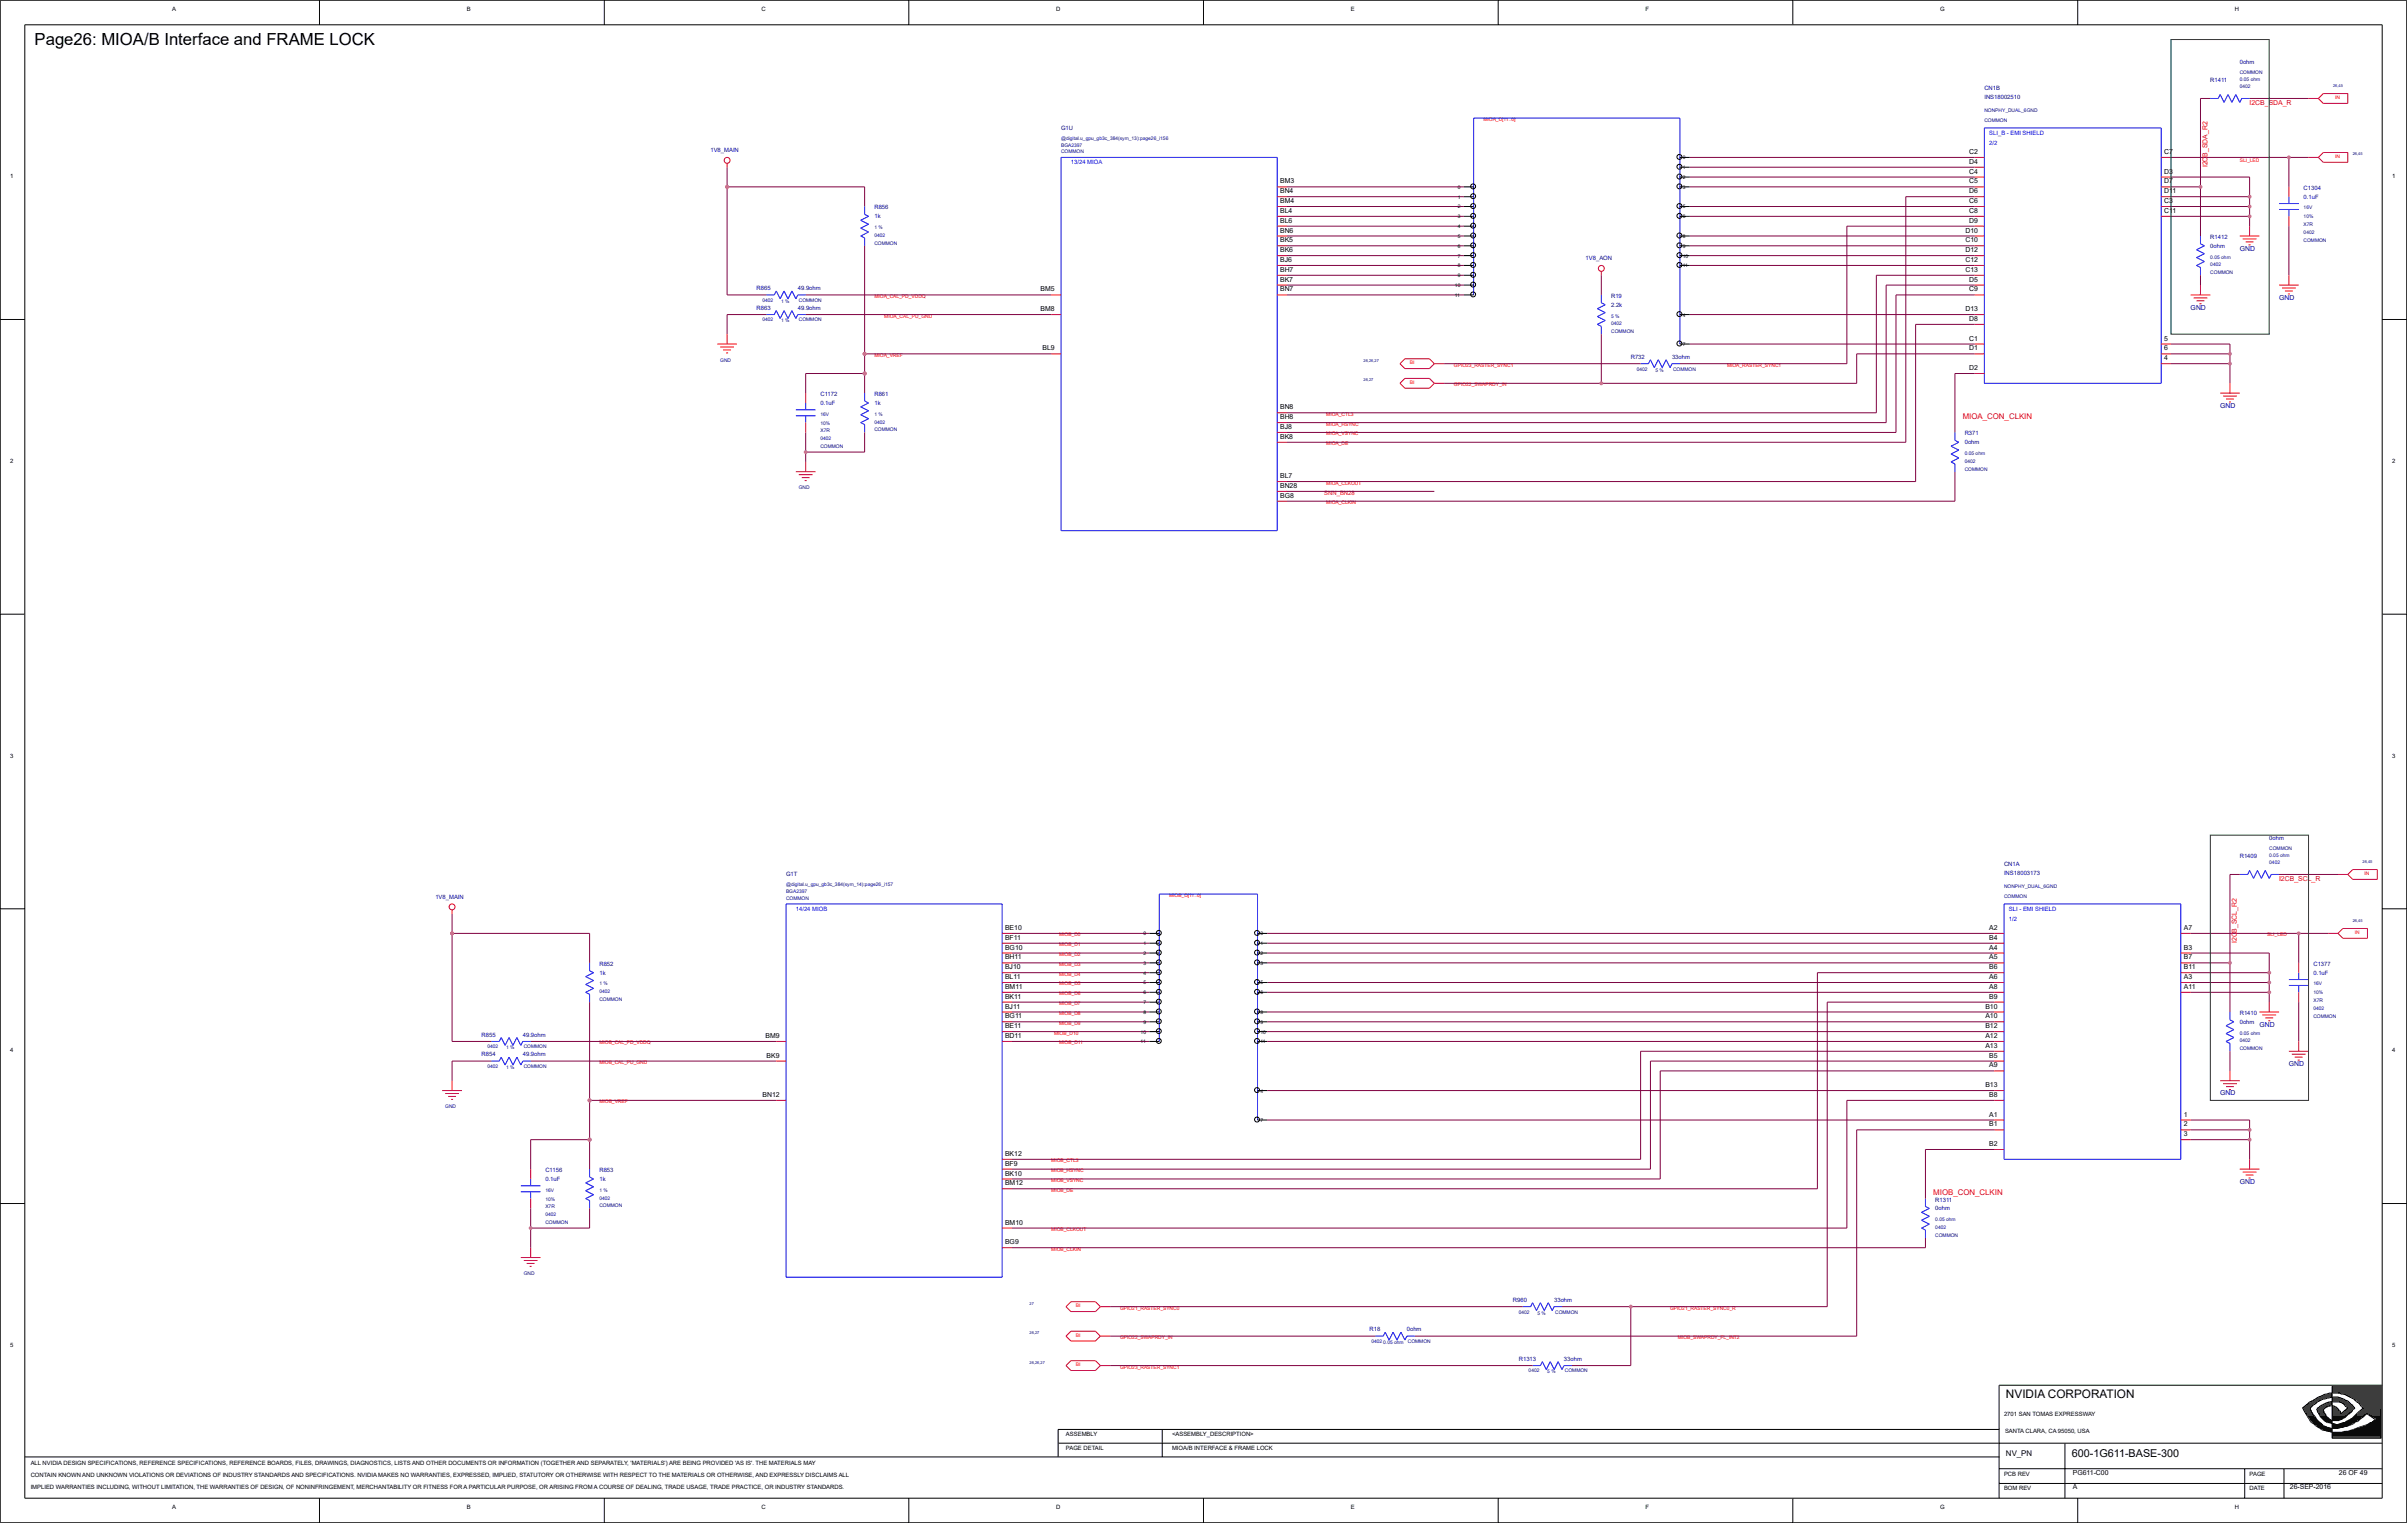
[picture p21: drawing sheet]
<svg xmlns="http://www.w3.org/2000/svg" width="271mm" height="172mm" viewBox="0 0 271 172" stroke-linecap="round" stroke-linejoin="round" font-family="sans-serif">
<defs><g id="words">
<text font-size="1.9" x="3.9" y="5.1">Page26: MIOA/B Interface and FRAME LOCK</text>
<text font-size="1.3" x="226.1" y="157.6">NVIDIA CORPORATION</text>
<text font-size="1.2" x="233.6" y="164.2">600-1G611-BASE-300</text>
<g font-size=".9" fill="#f00">
<text x="221.3" y="47.2">MIOA_CON_CLKIN</text>
<text x="217.9" y="134.7">MIOB_CON_CLKIN</text>
</g>
<text font-size=".9" x="226.1" y="164.1">NV_PN</text>
<g font-size=".8" fill="#f00">
<text x="253.6" y="11.9">I2CB_SDA_R</text>
<text x="248.8" y="18.9" transform="rotate(-90 248.8 18.9)">I2CB_SDA_R2</text>
<text x="256.9" y="99.4">I2CB_SCL_R</text>
<text x="252.2" y="106.3" transform="rotate(-90 252.2 106.3)">I2CB_SCL_R2</text>
</g>
<g font-size=".8">
<text x="222" y="17.4">C2</text>
<text x="244" y="17.4">C7</text>
<text x="144.3" y="22.9">BM4</text>
<text x="144.3" y="21.8">BN4</text>
<text x="144.3" y="20.7">BM3</text>
<text x="222" y="22.9">C6</text>
<text x="222" y="21.8">D6</text>
<text x="222" y="20.7">C5</text>
<text x="222" y="19.6">C4</text>
<text x="222" y="18.5">D4</text>
<text x="244" y="19.6">D3</text>
<text x="244" y="20.7">D7</text>
<text x="244" y="21.8">D11</text>
<text x="244" y="22.9">C3</text>
<text x="144.3" y="29.5">BJ6</text>
<text x="144.3" y="28.4">BK6</text>
<text x="144.3" y="27.3">BK5</text>
<text x="144.3" y="26.2">BN6</text>
<text x="144.3" y="25.1">BL6</text>
<text x="144.3" y="24">BL4</text>
<text x="221.6" y="29.5">C12</text>
<text x="221.6" y="28.4">D12</text>
<text x="221.6" y="27.3">C10</text>
<text x="221.6" y="26.2">D10</text>
<text x="222" y="25.1">D9</text>
<text x="222" y="24">C8</text>
<text x="244" y="24">C11</text>
<text x="117.3" y="35.1">BM8</text>
<text x="117.3" y="32.9">BM5</text>
<text x="144.3" y="32.9">BN7</text>
<text x="144.3" y="31.8">BK7</text>
<text x="144.3" y="30.6">BH7</text>
<text x="221.6" y="35.1">D13</text>
<text x="221.6" y="30.6">C13</text>
<text x="222" y="32.9">C9</text>
<text x="222" y="31.8">D5</text>
<text x="117.5" y="39.5">BL9</text>
<text x="222" y="41.7">D2</text>
<text x="222" y="39.5">D1</text>
<text x="222" y="38.4">C1</text>
<text x="222" y="36.2">D8</text>
<text x="244" y="40.6">4</text>
<text x="244" y="38.4">5</text>
<text x="244" y="39.5">6</text>
<text x="144.3" y="47.3">BH8</text>
<text x="144.3" y="46.1">BN8</text>
<text x="144.3" y="53.9">BL7</text>
<text x="144.3" y="49.5">BK8</text>
<text x="144.3" y="48.4">BJ8</text>
<text x="144.3" y="56.1">BG8</text>
<text x="144.3" y="55">BN28</text>
<text x="113.3" y="107">BG10</text>
<text x="113.3" y="105.9">BF11</text>
<text x="113.3" y="104.8">BE10</text>
<text x="224.2" y="107">A4</text>
<text x="224.2" y="105.9">B4</text>
<text x="224.2" y="104.8">A2</text>
<text x="246.2" y="107">B3</text>
<text x="246.2" y="104.8">A7</text>
<text x="113.3" y="113.7">BJ11</text>
<text x="113.3" y="112.6">BK11</text>
<text x="113.3" y="111.5">BM11</text>
<text x="113.3" y="110.4">BL11</text>
<text x="113.3" y="109.3">BJ10</text>
<text x="113.3" y="108.2">BH11</text>
<text x="223.8" y="113.7">B10</text>
<text x="224.2" y="112.6">B9</text>
<text x="224.2" y="111.5">A8</text>
<text x="224.2" y="110.4">A6</text>
<text x="224.2" y="109.3">B6</text>
<text x="224.2" y="108.2">A5</text>
<text x="246.2" y="108.2">B7</text>
<text x="246.2" y="109.3">B11</text>
<text x="246.2" y="111.5">A11</text>
<text x="246.2" y="110.4">A3</text>
<text x="86.3" y="117">BM9</text>
<text x="86.4" y="119.2">BK9</text>
<text x="113.3" y="117">BD11</text>
<text x="113.3" y="115.9">BE11</text>
<text x="113.3" y="114.8">BG11</text>
<text x="223.8" y="118.1">A13</text>
<text x="223.8" y="117">A12</text>
<text x="223.8" y="115.9">B12</text>
<text x="223.8" y="114.8">A10</text>
<text x="224.2" y="119.2">B5</text>
<text x="86" y="123.7">BN12</text>
<text x="223.8" y="122.5">B13</text>
<text x="224.2" y="125.9">A1</text>
<text x="224.2" y="123.7">B8</text>
<text x="224.2" y="120.3">A9</text>
<text x="246.2" y="125.9">1</text>
<text x="113.3" y="131.4">BF9</text>
<text x="113.3" y="130.3">BK12</text>
<text x="224.2" y="129.2">B2</text>
<text x="224.2" y="127">B1</text>
<text x="246.2" y="127">2</text>
<text x="246.2" y="128.1">3</text>
<text x="113.3" y="133.6">BM12</text>
<text x="113.3" y="132.5">BK10</text>
<text x="113.3" y="140.3">BG9</text>
<text x="113.3" y="138.1">BM10</text>
<text x="233.7" y="167.9">A</text>
<text x="233.7" y="166.2">PG611-C00</text>
<text x="258.1" y="167.9">26-SEP-2016</text>
<text x="263.7" y="166.2">26 OF 49</text>
</g>
<g font-size=".8" fill="#0000a0">
<text x="252.5" y="28.3">GND</text>
<text x="247" y="34.9">GND</text>
<text x="256.9" y="33.8">GND</text>
<text x="250.3" y="46">GND</text>
<text x="254.7" y="115.7">GND</text>
<text x="250.3" y="123.5">GND</text>
<text x="258" y="120.2">GND</text>
<text x="252.5" y="133.5">GND</text>
</g>
<g font-size=".7">
<text x="19.4" y="1.2">A</text>
<text x="52.6" y="1.2">B</text>
<text x="85.8" y="1.2">C</text>
<text x="119.1" y="1.2">D</text>
<text x="152.3" y="1.2">E</text>
<text x="185.5" y="1.2">F</text>
<text x="218.7" y="1.2">G</text>
<text x="251.9" y="1.2">H</text>
<text x="1.1" y="20.1">1</text>
<text x="269.7" y="20.1">1</text>
<text x="1.1" y="52.2">2</text>
<text x="269.7" y="52.2">2</text>
<text x="1.1" y="85.4">3</text>
<text x="269.7" y="85.4">3</text>
<text x="1.1" y="118.6">4</text>
<text x="269.7" y="118.6">4</text>
<text x="1.1" y="151.8">5</text>
<text x="269.7" y="151.8">5</text>
<text x="120.2" y="161.9">ASSEMBLY</text>
<text x="132.1" y="161.9">&lt;ASSEMBLY_DESCRIPTION&gt;</text>
<text x="225.9" y="159.6">2701 SAN TOMAS EXPRESSWAY</text>
<text x="226" y="161.6">SANTA CLARA, CA 95050, USA</text>
<text x="3.5" y="165.1">ALL NVIDIA DESIGN SPECIFICATIONS, REFERENCE SPECIFICATIONS, REFERENCE BOARDS, FILES, DRAWINGS, DIAGNOSTICS, LISTS AND OTHER DOCUMENTS OR INFORMATION (TOGETHER AND SEPARATELY, 'MATERIALS') ARE BEING PROVIDED 'AS IS'. THE MATERIALS MAY</text>
<text x="3.5" y="167.9">IMPLIED WARRANTIES INCLUDING, WITHOUT LIMITATION, THE WARRANTIES OF DESIGN, OF NONINFRINGEMENT, MERCHANTABILITY OR FITNESS FOR A PARTICULAR PURPOSE, OR ARISING FROM A COURSE OF DEALING, TRADE USAGE, TRADE PRACTICE, OR INDUSTRY STANDARDS.</text>
<text x="3.5" y="166.5">CONTAIN KNOWN AND UNKNOWN VIOLATIONS OR DEVIATIONS OF INDUSTRY STANDARDS AND SPECIFICATIONS. NVIDIA MAKES NO WARRANTIES, EXPRESSED, IMPLIED, STATUTORY OR OTHERWISE WITH RESPECT TO THE MATERIALS OR OTHERWISE, AND EXPRESSLY DISCLAIMS ALL</text>
<text x="120.2" y="163.5">PAGE DETAIL</text>
<text x="132.1" y="163.5">MIOA/B INTERFACE &amp; FRAME LOCK</text>
<text x="225.9" y="166.3">PCB REV</text>
<text x="253.6" y="166.3">PAGE</text>
<text x="19.4" y="170.1">A</text>
<text x="52.6" y="170.1">B</text>
<text x="85.8" y="170.1">C</text>
<text x="119.1" y="170.1">D</text>
<text x="152.3" y="170.1">E</text>
<text x="185.5" y="170.1">F</text>
<text x="218.7" y="170.1">G</text>
<text x="225.9" y="168">BOM REV</text>
<text x="251.9" y="170.1">H</text>
<text x="253.6" y="168">DATE</text>
</g>
<g font-size=".7" fill="#0000a0">
<text x="223.7" y="10.1">CN1B</text>
<text x="223.7" y="11.2">INS18002510</text>
<text x="249.2" y="9.2">R1411</text>
<text x="252.5" y="7.2">0ohm</text>
<text x="80.1" y="17.2">1V8_MAIN</text>
<text x="119.6" y="14.6">G1U</text>
<text x="98.6" y="23.6">R856</text>
<text x="259.7" y="21.4">C1304</text>
<text x="259.7" y="22.4">0.1uF</text>
<text x="98.6" y="24.6">1k</text>
<text x="178.7" y="29.3">1V8_AON</text>
<text x="249.2" y="26.9">R1412</text>
<text x="249.2" y="27.9">0ohm</text>
<text x="85.3" y="34.9">R863</text>
<text x="85.3" y="32.7">R865</text>
<text x="89.9" y="34.9">49.9ohm</text>
<text x="89.9" y="32.7">49.9ohm</text>
<text x="181.6" y="33.6">R19</text>
<text x="181.6" y="34.6">2.2k</text>
<text x="183.8" y="40.4">R732</text>
<text x="188.5" y="40.4">33ohm</text>
<text x="92.5" y="44.7">C1172</text>
<text x="92.5" y="45.6">0.1uF</text>
<text x="98.6" y="44.7">R861</text>
<text x="98.6" y="45.6">1k</text>
<text x="221.5" y="49.1">R371</text>
<text x="221.5" y="50.1">0ohm</text>
<text x="255.8" y="94.7">0ohm</text>
<text x="49.1" y="101.3">1V8_MAIN</text>
<text x="88.6" y="98.8">G1T</text>
<text x="225.9" y="97.6">CN1A</text>
<text x="225.9" y="98.7">INS18003173</text>
<text x="252.5" y="96.7">R1409</text>
<text x="67.6" y="108.9">R852</text>
<text x="67.6" y="109.9">1k</text>
<text x="260.8" y="108.9">C1377</text>
<text x="260.8" y="109.9">0.1uF</text>
<text x="54.3" y="119.1">R854</text>
<text x="54.3" y="116.8">R855</text>
<text x="58.9" y="119.1">49.9ohm</text>
<text x="58.9" y="116.8">49.9ohm</text>
<text x="252.5" y="114.4">R1410</text>
<text x="252.5" y="115.4">0ohm</text>
<text x="61.5" y="132.1">C1156</text>
<text x="61.5" y="133.1">0.1uF</text>
<text x="67.6" y="132.1">R853</text>
<text x="67.6" y="133.1">1k</text>
<text x="218.2" y="135.4">R1311</text>
<text x="218.2" y="136.4">0ohm</text>
<text x="170.6" y="146.7">R960</text>
<text x="175.2" y="146.7">33ohm</text>
<text x="154.4" y="150.1">R18</text>
<text x="158.6" y="150.1">0ohm</text>
<text x="171.2" y="153.4">R1313</text>
<text x="176.3" y="153.4">33ohm</text>
</g>
<g font-size=".7" fill="#00f">
<text x="224.3" y="15.2">SLI_B - EMI SHIELD</text>
<text x="224.3" y="16.3">2/2</text>
<text x="120.7" y="18.5">13/24 MIOA</text>
<text x="89.7" y="102.7">14/24 MIOB</text>
<text x="226.5" y="103.8">1/2</text>
<text x="226.5" y="102.7">SLI - EMI SHIELD</text>
</g>
<text font-size=".7" fill="#f00" x="149.3" y="55.8">SNN_BN28</text>
<g font-size=".6" fill="#0000a0">
<text x="252.5" y="8.3">COMMON</text>
<text x="252.5" y="9.1">0.05 ohm</text>
<text x="252.5" y="9.9">0402</text>
<text x="119.6" y="15.8">@digital.u_gpu_gb3c_384(sym_13):page26_i156</text>
<text x="119.6" y="16.5">BGA2397</text>
<text x="119.6" y="17.3">COMMON</text>
<text x="223.7" y="13.8">COMMON</text>
<text x="223.7" y="12.7">NONPHY_DUAL_6GND</text>
<text x="259.7" y="23.6">16V</text>
<text x="98.6" y="25.8">1 %</text>
<text x="98.6" y="26.7">0402</text>
<text x="98.6" y="27.6">COMMON</text>
<text x="249.2" y="29.1">0.05 ohm</text>
<text x="259.7" y="24.6">10%</text>
<text x="259.7" y="27.3">COMMON</text>
<text x="259.7" y="25.5">X7R</text>
<text x="259.7" y="26.4">0402</text>
<text x="86" y="34">0402</text>
<text x="88.1" y="34.1">1 %</text>
<text x="90.1" y="34">COMMON</text>
<text x="181.6" y="35.8">5 %</text>
<text x="249.2" y="30.9">COMMON</text>
<text x="249.2" y="30">0402</text>
<text x="81.2" y="40.8">GND</text>
<text x="86" y="36.2">0402</text>
<text x="88.1" y="36.3">1 %</text>
<text x="90.1" y="36.2">COMMON</text>
<text x="181.6" y="37.6">COMMON</text>
<text x="181.6" y="36.7">0402</text>
<text x="184.5" y="41.8">0402</text>
<text x="186.6" y="41.9">5 %</text>
<text x="188.6" y="41.8">COMMON</text>
<text x="92.5" y="46.9">16V</text>
<text x="92.5" y="47.9">10%</text>
<text x="98.6" y="47.8">0402</text>
<text x="98.6" y="46.9">1 %</text>
<text x="92.5" y="50.5">COMMON</text>
<text x="92.5" y="49.6">0402</text>
<text x="92.5" y="48.7">X7R</text>
<text x="98.6" y="48.6">COMMON</text>
<text x="221.5" y="53.1">COMMON</text>
<text x="221.5" y="51.3">0.05 ohm</text>
<text x="221.5" y="52.2">0402</text>
<text x="90.1" y="55.2">GND</text>
<text x="255.8" y="95.8">COMMON</text>
<text x="88.6" y="99.9">@digital.u_gpu_gb3c_384(sym_14):page26_i157</text>
<text x="88.6" y="100.7">BGA2397</text>
<text x="88.6" y="101.5">COMMON</text>
<text x="225.9" y="100.1">NONPHY_DUAL_6GND</text>
<text x="225.9" y="101.2">COMMON</text>
<text x="255.8" y="96.6">0.05 ohm</text>
<text x="255.8" y="97.4">0402</text>
<text x="67.6" y="111.1">1 %</text>
<text x="67.6" y="112">0402</text>
<text x="67.6" y="112.9">COMMON</text>
<text x="260.8" y="113.9">0402</text>
<text x="260.8" y="113">X7R</text>
<text x="260.8" y="111.1">16V</text>
<text x="260.8" y="112.1">10%</text>
<text x="54.9" y="118.2">0402</text>
<text x="57.1" y="118.3">1 %</text>
<text x="59" y="118.2">COMMON</text>
<text x="252.5" y="118.4">COMMON</text>
<text x="252.5" y="116.6">0.05 ohm</text>
<text x="252.5" y="117.5">0402</text>
<text x="260.8" y="114.7">COMMON</text>
<text x="50.2" y="124.9">GND</text>
<text x="54.9" y="120.4">0402</text>
<text x="57.1" y="120.5">1 %</text>
<text x="59" y="120.4">COMMON</text>
<text x="61.5" y="136.2">X7R</text>
<text x="61.5" y="137.1">0402</text>
<text x="61.5" y="138">COMMON</text>
<text x="61.5" y="135.3">10%</text>
<text x="61.5" y="134.3">16V</text>
<text x="67.6" y="134.3">1 %</text>
<text x="67.6" y="135.2">0402</text>
<text x="67.6" y="136.1">COMMON</text>
<text x="218.2" y="137.7">0.05 ohm</text>
<text x="59" y="143.8">GND</text>
<text x="218.2" y="138.5">0402</text>
<text x="218.2" y="139.4">COMMON</text>
<text x="171.2" y="148.1">0402</text>
<text x="173.3" y="148.2">5 %</text>
<text x="175.3" y="148.1">COMMON</text>
<text x="154.6" y="151.4">0402</text>
<text x="155.9" y="151.5">0.05 ohm</text>
<text x="158.7" y="151.4">COMMON</text>
<text x="172.3" y="154.7">0402</text>
<text x="174.4" y="154.8">5 %</text>
<text x="176.4" y="154.7">COMMON</text>
</g>
<g font-size=".6" fill="#f00">
<text x="263.2" y="11.2">IN</text>
<text x="167.2" y="13.6">MIOA_D[11..0]</text>
<text x="263.2" y="17.8">IN</text>
<text x="252.5" y="18.3">SLI_LED</text>
<text x="98.6" y="33.6">MIOA_CAL_PD_VDDQ</text>
<text x="99.7" y="35.8">MIOA_CAL_PU_GND</text>
<text x="98.6" y="40.2">MIOA_VREF</text>
<text x="158.9" y="41.1">BI</text>
<text x="163.9" y="41.3">GPIO23_RASTER_SYNC1</text>
<text x="194.7" y="41.3">MIOA_RASTER_SYNC1</text>
<text x="149.5" y="46.9">MIOA_CTL3</text>
<text x="149.5" y="48">MIOA_HSYNC</text>
<text x="158.9" y="43.3">BI</text>
<text x="163.9" y="43.5">GPIO22_SWAPRDY_IN</text>
<text x="149.5" y="50.2">MIOA_DE</text>
<text x="149.5" y="49.1">MIOA_VSYNC</text>
<text x="149.5" y="56.8">MIOA_CLKIN</text>
<text x="149.5" y="54.6">MIOA_CLKOUT</text>
<text x="131.8" y="101.1">MIOB_D[11..0]</text>
<text x="266.6" y="98.6">IN</text>
<text x="119.4" y="105.6">MIOB_D0</text>
<text x="119.4" y="106.7">MIOB_D1</text>
<text x="119.4" y="107.8">MIOB_D2</text>
<text x="255.6" y="105.6">SLI_LED</text>
<text x="265.4" y="105.3">IN</text>
<text x="119.4" y="108.9">MIOB_D3</text>
<text x="119.4" y="110">MIOB_D4</text>
<text x="119.4" y="111.1">MIOB_D5</text>
<text x="119.4" y="112.2">MIOB_D6</text>
<text x="119.4" y="113.3">MIOB_D7</text>
<text x="67.6" y="117.7">MIOB_CAL_PD_VDDQ</text>
<text x="67.6" y="119.9">MIOB_CAL_PU_GND</text>
<text x="118.8" y="116.6">MIOB_D10</text>
<text x="119.4" y="117.7">MIOB_D11</text>
<text x="119.4" y="114.4">MIOB_D8</text>
<text x="119.4" y="115.5">MIOB_D9</text>
<text x="67.6" y="124.4">MIOB_VREF</text>
<text x="118.5" y="131">MIOB_CTL3</text>
<text x="118.5" y="134.3">MIOB_DE</text>
<text x="118.5" y="132.1">MIOB_HSYNC</text>
<text x="118.5" y="133.2">MIOB_VSYNC</text>
<text x="118.5" y="141">MIOB_CLKIN</text>
<text x="118.5" y="138.8">MIOB_CLKOUT</text>
<text x="121.3" y="147.4">BI</text>
<text x="126.3" y="147.6">GPIO21_RASTER_SYNC0</text>
<text x="188.3" y="147.6">GPIO21_RASTER_SYNC0_R</text>
<text x="121.3" y="154">BI</text>
<text x="121.3" y="150.7">BI</text>
<text x="126.3" y="151">GPIO22_SWAPRDY_IN</text>
<text x="126.3" y="154.3">GPIO23_RASTER_SYNC1</text>
<text x="189.2" y="151">MIOB_SWAPRDY_FL_INT2</text>
</g>
<g font-size=".6">
<text x="189.7" y="18">0</text>
<text x="164.3" y="23.5">2</text>
<text x="164.3" y="22.4">1</text>
<text x="164.3" y="21.3">0</text>
<text x="189.7" y="23.5">5</text>
<text x="189.7" y="21.3">3</text>
<text x="189.7" y="20.2">2</text>
<text x="189.7" y="19.1">1</text>
<text x="164.3" y="29">7</text>
<text x="164.3" y="27.9">6</text>
<text x="164.3" y="26.8">5</text>
<text x="164.3" y="25.7">4</text>
<text x="164.3" y="24.6">3</text>
<text x="189.7" y="29">10</text>
<text x="189.7" y="27.9">9</text>
<text x="189.7" y="26.8">8</text>
<text x="189.7" y="24.6">6</text>
<text x="164" y="33.5">11</text>
<text x="164" y="32.4">10</text>
<text x="164.3" y="31.3">9</text>
<text x="164.3" y="30.1">8</text>
<text x="189.7" y="35.7">4</text>
<text x="189.7" y="30.1">11</text>
<text x="189.7" y="39">7</text>
<text x="128.9" y="107.7">2</text>
<text x="128.9" y="106.5">1</text>
<text x="128.9" y="105.4">0</text>
<text x="142.1" y="107.7">2</text>
<text x="142.1" y="106.5">1</text>
<text x="142.1" y="105.4">0</text>
<text x="128.9" y="113.2">7</text>
<text x="128.9" y="112.1">6</text>
<text x="128.9" y="111">5</text>
<text x="128.9" y="109.9">4</text>
<text x="128.9" y="108.8">3</text>
<text x="142.1" y="112.1">6</text>
<text x="142.1" y="111">5</text>
<text x="142.1" y="108.8">3</text>
<text x="128.6" y="117.6">11</text>
<text x="128.6" y="116.5">10</text>
<text x="128.9" y="115.4">9</text>
<text x="128.9" y="114.3">8</text>
<text x="142.1" y="117.6">11</text>
<text x="142.1" y="116.5">10</text>
<text x="142.1" y="115.4">9</text>
<text x="142.1" y="114.3">8</text>
<text x="142.1" y="123.2">4</text>
<text x="142.1" y="126.5">7</text>
</g>
<g font-size=".4" fill="#0000a0">
<text x="263" y="9.8">26,45</text>
<text x="265.2" y="17.5">26,45</text>
<text x="153.7" y="40.8">26,26,27</text>
<text x="153.7" y="43">26,27</text>
<text x="266.3" y="97.2">26,45</text>
<text x="265.2" y="103.9">26,45</text>
<text x="116.1" y="147.1">27</text>
<text x="116.1" y="153.7">26,26,27</text>
<text x="116.1" y="150.4">26,27</text>
</g>
<g font-size=".2" fill="#fff">
<text x="190.7" y="17.7">MIOA_D0</text>
<text x="165.2" y="21.1">MIOA_D0</text>
<text x="165.2" y="22.2">MIOA_D1</text>
<text x="165.2" y="23.3">MIOA_D2</text>
<text x="190.7" y="18.9">MIOA_D1</text>
<text x="190.7" y="20">MIOA_D2</text>
<text x="190.7" y="21.1">MIOA_D3</text>
<text x="190.7" y="23.3">MIOA_D5</text>
<text x="165.2" y="24.4">MIOA_D3</text>
<text x="165.2" y="25.5">MIOA_D4</text>
<text x="165.2" y="26.6">MIOA_D5</text>
<text x="165.2" y="27.7">MIOA_D6</text>
<text x="165.2" y="28.8">MIOA_D7</text>
<text x="165.2" y="29.9">MIOA_D8</text>
<text x="190.7" y="28.8">MIOA_D10</text>
<text x="190.7" y="29.9">MIOA_D11</text>
<text x="190.7" y="24.4">MIOA_D6</text>
<text x="190.7" y="26.6">MIOA_D8</text>
<text x="190.7" y="27.7">MIOA_D9</text>
<text x="165.2" y="32.1">MIOA_D10</text>
<text x="165.2" y="33.2">MIOA_D11</text>
<text x="165.2" y="31">MIOA_D9</text>
<text x="190.7" y="35.5">MIOA_D4</text>
<text x="190.7" y="38.8">MIOA_D7</text>
<text x="143.1" y="105.2">MIOB_D0</text>
<text x="143.1" y="106.3">MIOB_D1</text>
<text x="143.1" y="107.4">MIOB_D2</text>
<text x="143.1" y="108.5">MIOB_D3</text>
<text x="143.1" y="110.8">MIOB_D5</text>
<text x="143.1" y="111.9">MIOB_D6</text>
<text x="143.1" y="116.3">MIOB_D10</text>
<text x="143.1" y="117.4">MIOB_D11</text>
<text x="143.1" y="114.1">MIOB_D8</text>
<text x="143.1" y="115.2">MIOB_D9</text>
<text x="143.1" y="122.9">MIOB_D4</text>
<text x="143.1" y="126.3">MIOB_D7</text>
</g>
</g></defs>
<g fill="none" stroke="#00f" stroke-width=".11">
<path d="M119.6 17.7h24.4v42.1h-24.4zM223.7 14.4h19.9v28.8h-19.9zM249.2 11.1h.9M252.7 11.1h.9M86.4 35.5h.9M86.4 33.2h.9M89.9 35.5h.9M89.9 33.2h.9M97.5 23.3v.9M97.5 26.8v.9M166.1 33.2v-19.9h23.3v25.5M180.5 33.2v.9"/>
<path d="M180.5 36.8v.9M248.1 26.6v.9M248.1 30.1v.9M256.9 22.9h2.2M256.9 23.6h2.2M258 22.2v.7M258 23.6v.8M89.7 46.2h2.2M89.7 46.9h2.2M90.8 45.4v.8M90.8 46.9v.7M97.5 44.3v.9"/>
<path d="M97.5 47.9v.8M184.9 41h.9M188.5 41h.9M220.4 48.7v.9M220.4 52.3v.9M252.5 98.6h.9M256 98.6h.9M55.4 119.6h.9M55.4 117.4h.9M58.9 119.6h.9M58.9 117.4h.9M66.5 108.5v.9"/>
<path d="M66.5 112.1v.9M88.6 101.9h24.4v42.1h-24.4zM130.7 117.4v-16.6h11.1v25.5M225.9 101.9h19.9v28.8h-19.9zM251.4 114.1v.9M251.4 117.6v.9M258 110.4h2.2M258 111.1h2.2M259.1 109.6v.8M259.1 111.1v.8M58.7 133.7h2.2M58.7 134.3h2.2"/>
<path d="M59.8 132.9v.8M59.8 134.3v.8M66.5 131.8v.9M66.5 135.3v.9M217.1 135.1v.9M217.1 138.7v.8M155 150.6h.9M158.6 150.6h.9M171.7 147.3h.8M172.8 153.9h.9M175.2 147.3h.9M176.3 153.9h.9"/>
</g>
<g fill="#000" stroke="#00f" stroke-width=".11">
<path d="M250.3 10.7l-.2 .4zM250.3 10.7l.4 .8zM251.2 10.7l-.5 .8zM252 10.7l-.4 .8zM251.2 10.7l.4 .8zM252 10.7l.5 .8zM252.7 11.1l-.2 .4zM87.5 35l-.2 .5zM87.5 32.8l-.2 .4zM87.5 35l.4 .9zM87.5 32.8l.4 .9zM88.4 35l-.5 .9z"/>
<path d="M88.4 35l.4 .9zM88.4 32.8l-.5 .9zM88.4 32.8l.4 .9zM89.3 35l-.5 .9zM89.3 32.8l-.5 .9zM89.3 35l.4 .9zM89.3 32.8l.4 .9zM89.9 35.5l-.2 .4zM89.9 33.2l-.2 .5zM97 26.6l.5 .2zM97 25.7l.9 .5zM97 25.7l.9-.4z"/>
<path d="M97 24.8l.9-.4zM97 26.6l.9-.4zM97 24.8l.9 .5zM97.5 24.2l.4 .2zM180.1 36.6l.4 .2zM180.1 35.7l.9 .4zM180.1 35.7l.9-.5zM180.1 34.8l.9-.4zM180.1 36.6l.9-.5zM180.1 34.8l.9 .4zM180.5 34.1l.5 .3zM247.6 29.9l.5 .2z"/>
<path d="M247.6 29l.9 .5zM247.6 29l.9-.4zM247.6 28.2l.9-.5zM247.6 29.9l.9-.4zM247.6 28.2l.9 .4zM248.1 27.5l.4 .2zM97 47.6l.5 .3zM97 46.8l.9 .4zM97 46.8l.9-.5zM97 45.9l.9-.5zM97 47.6l.9-.4zM97 45.9l.9 .4z"/>
<path d="M97.5 45.2l.4 .2zM186.1 40.6l-.3 .4zM186.1 40.6l.4 .8zM186.9 40.6l-.4 .8zM186.9 40.6l.5 .8zM187.8 40.6l-.4 .8zM187.8 40.6l.5 .8zM188.5 41l-.2 .4zM219.9 52.1l.5 .2zM219.9 51.2l.9 .4zM219.9 51.2l.9-.5zM219.9 50.3l.9-.4z"/>
<path d="M219.9 52.1l.9-.5zM219.9 50.3l.9 .4zM220.4 49.6l.4 .3zM253.6 98.1l-.2 .5zM253.6 98.1l.4 .9zM254.5 98.1l-.5 .9zM255.4 98.1l-.5 .9zM254.5 98.1l.4 .9zM255.4 98.1l.4 .9zM256 98.6l-.2 .4zM56.5 119.2l-.2 .4zM56.5 117l-.2 .4z"/>
<path d="M56.5 117l.4 .8zM57.4 119.2l-.5 .9zM57.4 119.2l.4 .9zM57.4 117l-.5 .8zM57.4 117l.4 .8zM58.3 117l-.5 .8zM58.3 119.2l.4 .9zM58.3 117l.4 .8zM58.9 117.4l-.2 .4zM66 111.9l.5 .2zM66 111l.9 .4zM66 111l.9-.5z"/>
<path d="M66 110.1l.9-.5zM66 111.9l.9-.5zM66 110.1l.9 .4zM66.5 109.4l.4 .2zM250.9 117.4l.5 .2zM250.9 116.5l.9 .5zM250.9 116.5l.9-.4zM250.9 115.6l.9-.4zM250.9 117.4l.9-.4zM250.9 115.6l.9 .5zM251.4 115l.4 .2zM56.5 119.2l.4 .9z"/>
<path d="M58.3 119.2l-.5 .9zM58.9 119.6l-.2 .5zM66 135.1l.5 .2zM66 134.2l.9 .5zM66 134.2l.9-.4zM66 133.3l.9-.4zM66 135.1l.9-.4zM66 133.3l.9 .5zM66.5 132.7l.4 .2zM216.6 138.4l.5 .3zM216.6 137.6l.9 .4zM216.6 137.6l.9-.5z"/>
<path d="M216.6 136.7l.9-.5zM216.6 138.4l.9-.4zM216.6 136.7l.9 .4zM217.1 136l.4 .2zM156.2 150.2l-.3 .4zM156.2 150.2l.4 .9zM157 150.2l-.4 .9zM157 150.2l.5 .9zM157.9 150.2l-.4 .9zM157.9 150.2l.5 .9zM158.6 150.6l-.2 .5zM172.8 146.9l-.3 .4z"/>
<path d="M172.8 146.9l.4 .8zM173.7 146.9l-.5 .8zM173.7 146.9l.4 .8zM173.9 153.5l-.2 .4zM174.5 146.9l-.4 .8zM173.9 153.5l.4 .9zM174.5 146.9l.5 .8zM174.8 153.5l-.5 .9zM174.8 153.5l.4 .9zM175.2 147.3l-.2 .4zM175.6 153.5l-.4 .9zM175.6 153.5l.5 .9z"/>
<path d="M176.3 153.9l-.2 .5z"/>
</g>
<g fill="none" stroke="#f00" stroke-width=".11">
<path d="M82 18.4v.5M222.6 20h1.1M222.6 18.9h1.1M222.6 17.7h1.1M243.6 20h1.1M243.6 17.7h1.1M260.2 17.7h1.1M260.2 11.1h1.1M261.9 17.2h2.8v1.1h-2.8M261.9 10.5h2.8v1.2h-2.8M80.9 38.8h2.2M81.2 39.1h1.5"/>
<path d="M81.5 39.4h.9M81.9 39.8h.2M82 37.7v1.1M118.5 39.9h1.1M118.5 35.5h1.1M118.5 33.2h1.1M144 33.2h1.1M144 32.1h1.1M144 31h1.1M144 29.9h1.1M144 28.8h1.1M144 27.7h1.1"/>
<path d="M144 26.6h1.1M144 25.5h1.1M144 24.4h1.1M144 23.3h1.1M144 22.2h1.1M144 21.1h1.1M180.5 30.6v.4M222.6 39.9h1.1M222.6 35.5h1.1M222.6 33.2h1.1M222.6 32.1h1.1M222.6 31h1.1"/>
<path d="M222.6 29.9h1.1M222.6 28.8h1.1M222.6 27.7h1.1M222.6 26.6h1.1M222.6 25.5h1.1M222.6 24.4h1.1M222.6 23.3h1.1M222.6 22.2h1.1M222.6 21.1h1.1M222.6 38.8h1.1M222.6 36.6h1.1M243.6 39.9h1.1"/>
<path d="M243.6 24.4h1.1M243.6 23.3h1.1M243.6 22.2h1.1M243.6 21.1h1.1M243.6 38.8h1.1M247 33.2h2.2M247.3 33.6h1.5M247.6 33.9h.9M248 34.2h.2M248.1 32.1v1.1M252.5 26.6h2.2M252.8 26.9h1.6"/>
<path d="M253.2 27.3h.8M253.5 27.6h.2M253.6 25.5v1.1M256.9 32.1h2.2M257.3 32.5h1.5M257.6 32.8h.9M257.9 33.1h.2M258 21.1v1.1M258 24.4v1.1M258 31v1.1M89.7 53.2h2.2M90.1 53.5h1.5"/>
<path d="M90.4 53.8h.9M90.7 54.2h.2M90.8 44.3v1.1M90.8 47.6v1.1M90.8 52.1v1.1M144 56.5h1.1M144 55.4h1.1M144 54.3h1.1M144 49.9h1.1M144 48.7h1.1M144 47.6h1.1M144 46.5h1.1"/>
<path d="M158.4 43.8h2.7M158.4 42.7h2.7M158.4 41.6h2.7M158.4 40.4h2.7M161.7 41h1.1M161.7 43.2h1.1M222.6 42.1h1.1M243.6 41h1.1M250.3 44.3h2.2M250.6 44.7h1.6M250.9 45h.9M251.3 45.3h.2"/>
<path d="M251.4 43.2v1.1M263.6 98.6h1.1M265.2 98h2.8v1.1h-2.8M51 102.6v.4M87.5 119.6h1.1M87.5 117.4h1.1M113 117.4h1.1M113 116.3h1.1M113 115.2h1.1M113 114.1h1.1M113 113h1.1M113 111.9h1.1"/>
<path d="M113 110.8h1.1M113 109.6h1.1M113 108.5h1.1M113 107.4h1.1M113 106.3h1.1M113 105.2h1.1M224.8 119.6h1.1M224.8 117.4h1.1M224.8 116.3h1.1M224.8 115.2h1.1M224.8 114.1h1.1M224.8 113h1.1"/>
<path d="M224.8 111.9h1.1M224.8 110.8h1.1M224.8 109.6h1.1M224.8 108.5h1.1M224.8 107.4h1.1M224.8 106.3h1.1M224.8 105.2h1.1M224.8 118.5h1.1M245.8 111.9h1.2M245.8 110.8h1.2M245.8 109.6h1.2M245.8 108.5h1.2"/>
<path d="M245.8 107.4h1.2M245.8 105.2h1.2M254.7 114.1h2.2M255 114.4h1.6M255.4 114.7h.9M255.7 115.1h.2M255.8 113v1.1M258 118.5h2.2M258.4 118.8h1.5M258.7 119.2h.9M259 119.5h.2M259.1 108.5v1.1"/>
<path d="M259.1 111.9v1.1M259.1 117.4v1.1M262.5 105.2h1.1M264.1 104.7h2.8v1.1h-2.8M49.9 122.9h2.2M50.2 123.3h1.5M50.5 123.6h.9M50.9 123.9h.2M51 121.8v1.1M59.8 131.8v1.1M59.8 135.1v1.1M87.5 124h1.1"/>
<path d="M113 138.4h1.1M113 134h1.1M113 132.9h1.1M113 131.8h1.1M113 130.7h1.1M224.8 124h1.1M224.8 129.6h1.1M224.8 127.4h1.1M224.8 126.3h1.1M224.8 122.9h1.1M224.8 120.7h1.1M245.8 127.4h1.2"/>
<path d="M245.8 126.3h1.2M245.8 128.5h1.2M250.3 121.8h2.2M250.6 122.2h1.6M250.9 122.5h.9M251.3 122.8h.2M251.4 120.7v1.1M252.5 131.8h2.2M252.8 132.1h1.6M253.2 132.5h.8M253.5 132.8h.2M253.6 130.7v1.1"/>
<path d="M58.7 141.8h2.2M59 142.1h1.6M59.4 142.4h.9M59.7 142.8h.2M59.8 140.7v1.1M113 140.7h1.1M120.7 154.5h2.8M120.7 153.4h2.8M120.7 151.2h2.8M120.7 150.1h2.8M120.7 147.9h2.8M120.7 146.7h2.8"/>
<path d="M124 153.9h1.2M124 150.6h1.2M124 147.3h1.2"/>
<circle cx="82" cy="18.1" r=".33"/>
<circle cx="180.5" cy="30.3" r=".33"/>
<circle cx="51" cy="102.2" r=".33"/>
</g>
<g fill="#000" stroke="#f00" stroke-width=".11">
<path d="M261.9 17.2l-.6 .5zM261.3 11.1l.6-.6zM261.3 17.7l.6 .6zM261.3 11.1l.6 .6zM158.4 42.7l-.6 .5zM158.4 40.4l-.6 .6zM157.8 43.2l.6 .6zM157.8 41l.6 .6zM161.1 43.8l.6-.6zM161.1 41.6l.6-.6zM161.1 42.7l.6 .5zM161.1 40.4l.6 .6z"/>
<path d="M265.2 98l-.5 .6zM264.7 98.6l.5 .5zM263.6 105.2l.5-.5zM263.6 105.2l.5 .6zM120.2 153.9l.5-.5zM120.7 150.1l-.5 .5zM120.7 146.7l-.5 .6zM120.2 153.9l.5 .6zM120.2 150.6l.5 .6zM120.2 147.3l.5 .6zM124 153.9l-.5 .6zM123.5 151.2l.5-.6z"/>
<path d="M123.5 147.9l.5-.6zM123.5 153.4l.5 .5zM123.5 150.1l.5 .5zM123.5 146.7l.5 .6z"/>
</g>
<g fill="none" stroke="#800040" stroke-width=".11">
<path d="M82 18.9v14.3h4.4M190.5 17.7h32.1M190.5 18.9h32.1M190.5 20h32.1M244.7 17.7h15.5M244.7 20h8.9v5.5M249.2 11.1h-1.1v15.5M253.6 11.1h6.6M258 17.7v3.4M82 21.1h15.5v2.2M86.4 35.5h-4.4v2.2M90.8 33.2h27.7"/>
<path d="M90.8 35.5h27.7M97.5 39.9h21M97.5 27.7v16.6M145.1 33.2h19.9M145.1 21.1h19.9M145.1 32.1h19.9M145.1 28.8h19.9M145.1 29.9h19.9M145.1 22.2h19.9M145.1 23.3h19.9M145.1 24.4h19.9M145.1 25.5h19.9"/>
<path d="M145.1 26.6h19.9M145.1 27.7h19.9M145.1 31h19.9M180.5 31v2.2M180.5 37.7v5.5M190.5 35.5h32.1M190.5 21.1h32.1M190.5 28.8h32.1M190.5 29.9h32.1M190.5 23.3h32.1M190.5 24.4h32.1M190.5 26.6h32.1"/>
<path d="M190.5 27.7h32.1M190.5 38.8h32.1M222.6 39.9h-13.3v3.3h-46.5M222.6 25.5h-14.4v15.5h-18.8M222.6 33.2h-8.9v15.5h-68.6M222.6 36.6h-6.7v17.7h-70.8M222.6 31h-11.1v15.5h-66.4M222.6 32.1h-10v15.5h-67.5M222.6 22.2h-7.8v27.7h-69.7M244.7 21.1h3.4M244.7 22.2h8.9M244.7 23.3h8.9"/>
<path d="M244.7 24.4h8.9M244.7 38.8h6.7v4.4M244.7 39.9h6.7M248.1 31v1.1M258 25.5v5.5M90.8 48.7v3.4M97.5 48.7v2.3h-6.7M97.5 42.1h-6.7v2.2M145.1 55.4h16.6M162.8 41h22.1M220.4 53.2v3.3h-75.3M222.6 42.1h-2.2v6.6"/>
<path d="M244.7 41h6.7M252.5 98.6h-1.1v15.5M256.9 98.6h6.7M51 103v14.4h4.4M51 105.2h15.5v3.3M55.4 119.6h-4.4v2.2M59.8 117.4h27.7M59.8 119.6h27.7M66.5 113v18.8M114.1 117.4h15.5M114.1 105.2h15.5M114.1 116.3h15.5"/>
<path d="M114.1 106.3h15.5M114.1 107.4h15.5M114.1 108.5h15.5M114.1 109.6h15.5M114.1 110.8h15.5M114.1 111.9h15.5M114.1 113h15.5M114.1 114.1h15.5M114.1 115.2h15.5M142.9 117.4h81.9M142.9 105.2h81.9M142.9 116.3h81.9"/>
<path d="M142.9 106.3h81.9M142.9 107.4h81.9M142.9 108.5h81.9M142.9 110.8h81.9M142.9 111.9h81.9M142.9 114.1h81.9M142.9 115.2h81.9M224.8 113h-18.8v34.3h-29.9M224.8 119.6h-38.7v12.2h-72M224.8 118.5h-39.9v12.2h-70.8M224.8 109.6h-19.9v24.4h-90.8M247 105.2h15.5"/>
<path d="M247 107.4h8.8v5.6M247 108.5h4.4M247 109.6h8.8M247 110.8h8.8M247 111.9h8.8M251.4 118.5v2.2M259.1 105.2v3.3M259.1 113v4.4M59.8 136.2v4.5M66.5 136.2v2.2h-6.7M66.5 128.5h-6.7v3.3M66.5 124h21"/>
<path d="M142.9 122.9h81.9M142.9 126.3h81.9M217.1 139.5v1.2h-103M224.8 127.4h-15.5v23.2h-49.8M224.8 129.6h-7.7v5.5M224.8 124h-16.6v14.4h-94.1M224.8 120.7h-37.6v12.2h-73.1M247 126.3h6.6v4.4M247 128.5h6.6M247 127.4h6.6M125.2 147.3h46.5M125.2 150.6h29.8"/>
<path d="M125.2 153.9h47.6M183.8 147.3v6.6h-6.6"/>
</g>
<g fill="#f0f">
<circle cx="51" cy="105.2" r=".22"/>
<circle cx="82" cy="21.1" r=".22"/>
<circle cx="59.8" cy="138.4" r=".22"/>
<circle cx="90.8" cy="51" r=".22"/>
<circle cx="251.4" cy="39.9" r=".22"/>
<circle cx="251.4" cy="41" r=".22"/>
<circle cx="253.6" cy="24.4" r=".22"/>
<circle cx="253.6" cy="23.3" r=".22"/>
<circle cx="253.6" cy="22.2" r=".22"/>
<circle cx="253.6" cy="128.5" r=".22"/>
<circle cx="253.6" cy="127.4" r=".22"/>
<circle cx="255.8" cy="111.9" r=".22"/>
<circle cx="255.8" cy="110.8" r=".22"/>
<circle cx="255.8" cy="109.6" r=".22"/>
<circle cx="183.8" cy="147.3" r=".22"/>
<circle cx="180.5" cy="43.2" r=".22"/>
<circle cx="97.5" cy="42.1" r=".22"/>
<circle cx="97.5" cy="39.9" r=".22"/>
<circle cx="66.5" cy="128.5" r=".22"/>
<circle cx="66.5" cy="124" r=".22"/>
<circle cx="258" cy="17.7" r=".22"/>
<circle cx="259.1" cy="105.2" r=".22"/>
<circle cx="251.4" cy="108.5" r=".22"/>
<circle cx="248.1" cy="21.1" r=".22"/>
</g>
<g fill="none" stroke="#000" stroke-width=".11">
<path d="M0 0h271.3v171.7h-271.3zM2.8 2.8h265.7v166.1h-265.7zM36 0v2.8M68.1 0v2.8M102.5 0v2.8M135.7 0v2.8M168.9 0v2.8M189.4 20h1.1M189.4 18.9h1.1M189.4 17.7h1.1M202.1 0v2.8M234.2 0v2.8"/>
<path d="M0 36h2.8M165 33.2h1.1M165 32.1h1.1M165 31h1.1M165 29.9h1.1M165 28.8h1.1M165 27.7h1.1M165 26.6h1.1M165 25.5h1.1M165 24.4h1.1M165 23.3h1.1M165 22.2h1.1"/>
<path d="M165 21.1h1.1M189.4 29.9h1.1M189.4 28.8h1.1M189.4 27.7h1.1M189.4 26.6h1.1M189.4 24.4h1.1M189.4 23.3h1.1M189.4 21.1h1.1M189.4 38.8h1.1M189.4 35.5h1.1M268.5 36h2.8M0 69.2h2.8"/>
<path d="M268.5 69.2h2.8M0 102.5h2.8M129.6 117.4h1.1M129.6 116.3h1.1M129.6 115.2h1.1M129.6 114.1h1.1M129.6 113h1.1M129.6 111.9h1.1M129.6 110.8h1.1M129.6 109.6h1.1M129.6 108.5h1.1M129.6 107.4h1.1"/>
<path d="M129.6 106.3h1.1M129.6 105.2h1.1M141.8 117.4h1.1M141.8 116.3h1.1M141.8 115.2h1.1M141.8 114.1h1.1M141.8 111.9h1.1M141.8 110.8h1.1M141.8 108.5h1.1M141.8 107.4h1.1M141.8 106.3h1.1M141.8 105.2h1.1"/>
<path d="M268.5 102.5h2.8M0 135.7h2.8M141.8 126.3h1.1M141.8 122.9h1.1M268.5 135.7h2.8M259.6 158.7h.9v.2h-.8M259.7 158.8h.8M259.8 159h.8v.1h-.8M259.8 158.6h.8M259.9 158.5h.8M259.9 159.3h.8M259.9 159.4h.8"/>
<path d="M260 158.4h.8M260 159.5h.8M260.1 158.3h.8M260.1 159.7h.8M260.1 159.6h.8M260.2 158.1h.9M260.2 159.8h.8M260.4 159.9h.7M260.5 158h.7M260.6 157.9h.9M260.8 157.8h.9M261 157.7h1.1"/>
<path d="M261.1 158.9h.8M261.1 157.6h1.5M261.2 158.9v.2h.8M261.2 159h.7M261.3 159.3h.7M261.3 159.4h.8M261.5 158.6h.8M261.5 159.5h.6M261.5 157.5h2.1M261.6 159.7h.7M261.6 159.6h.6v.1M261.7 159.8h.8"/>
<path d="M261.7 158.5h1.4M261.7 157.4h1.2M261.8 159.9h.8M261.9 158.4h1M261.9 157.3h1M262.1 158.3h.8M262.1 158.7h-.9v.1h.8M262.1 157.2h.8M262.3 158.1h.6M262.6 158h2.1M262.6 157h5.8M262.9 159.1h.9"/>
<path d="M262.9 158.9h.8v.1M262.9 158.6h.4M262.9 159.7h1.5M262.9 158.8h.7M262.9 158.7h.6M262.9 159.6h1.7M262.9 159.8h1.4M262.9 159.9h1.2M262.9 159h.9M262.9 159.5h1.8M262.9 156.8h5.5M262.9 156.4h5.5"/>
<path d="M262.9 156.9h5.5M262.9 156.6h5.5M262.9 156.5h5.5M262.9 156.7h5.5M262.9 157.9h1.7M262.9 157.7h1.3M262.9 157.6h1M262.9 157.8h1.4M262.9 159.3h1v.1M262.9 159.4h2M262.9 156.3h5.5v5.8h-5.5zM263.9 157.2h4.5"/>
<path d="M264 158.1h.9M264 159.3h1M264.1 158.3h.9M264.2 159.1h.9M264.3 158.4h.9v.1h-.8M264.3 159h.9M264.4 158.9h.8M264.4 157.3h4M264.6 158.6h.7M264.7 158.7h.7v.1h-.8M264.7 157.4h3.7M264.9 157.5h3.5"/>
<path d="M265 159.9h1.1M265.1 157.6h3.3M265.2 159.8h1M265.3 159.7h1.1M265.3 157.7h3.1M265.4 159.6h1.2M265.4 157.8h3M265.6 159.5h1.1M265.7 157.9h2.7M265.8 158h2.6M265.8 159.4h2.6M265.9 158.1h2.5"/>
<path d="M265.9 159.3h2.5M266 159.1h2.4M266 158.3h2.4M266.1 158.4h2.3M266.1 159h2.3M266.2 158.9h2.2M266.2 158.5h2.2M266.3 158.6h2.1M266.3 158.8h2.1M266.4 158.7h2M267 159.5h1.4M267.1 159.6h1.3"/>
<path d="M267.3 159.7h1.1M267.5 159.8h.9M267.8 159.9h.6M268.5 156.2h-43.1v12.7M2.8 164.2h222.6M36 168.9v2.8M68.1 168.9v2.8M102.5 168.9v2.8M119.3 162.7h149.2M131 161.1v3.1M135.7 168.9v2.8M168.9 168.9v2.8"/>
<path d="M202.1 168.9v2.8M225.4 161.1h-106.1v3.1M225.4 167.2h43.1M225.4 165.6h43.1M232.8 162.7v6.2M234.2 168.9v2.8M253 165.6v3.3M257.5 165.6v3.3M260.4 160h.8M260.5 160.1h.8M260.6 160.3h.7M260.7 160.4h.9"/>
<path d="M260.8 160.5h.9M260.9 160.6h.9M261.1 160.7h.8M261.2 160.8h1M261.3 160.9h1.3M261.6 161h2M261.8 161.1h1.1M261.9 160h.9M261.9 161.2h1M262 160.1h1.7M262.2 160.3h.7M262.3 160.4h.6"/>
<path d="M262.3 161.4h.6M262.9 160.5h.2M262.9 160h1M262.9 160.9h1.2M262.9 160.7h1.9M262.9 160.6h2.1M262.9 161.6h5.5M262.9 162h5.5M262.9 161.9h5.5M262.9 161.8h5.5M262.9 161.7h5.5M262.9 160.8h1.7"/>
<path d="M262.9 161.5h5.5M263.8 160.5h1.4M264.1 160.4h1.3M264.2 161.4h4.2M264.4 160.3h1.4M264.7 160.1h1.1M264.9 160h1.1M264.9 161.2h3.5M265.3 161.1h3.1M265.7 161h2.7M266 160.9h2.4M266.3 160.8h2.1"/>
<path d="M266.7 160.7h1.7M266.9 160.6h1.5M267.1 160.5h1.3M267.2 160.4h1.2M267.4 160.3h1M267.5 160.1h.9M267.8 160h.6"/>
<circle cx="189.3" cy="17.7" r=".28"/>
<circle cx="189.3" cy="18.8" r=".28"/>
<circle cx="189.3" cy="19.9" r=".28"/>
<circle cx="166.1" cy="21" r=".28"/>
<circle cx="166.1" cy="27.7" r=".28"/>
<circle cx="166.1" cy="31" r=".28"/>
<circle cx="166.1" cy="29.9" r=".28"/>
<circle cx="166.1" cy="33.2" r=".28"/>
<circle cx="166.1" cy="23.2" r=".28"/>
<circle cx="166.1" cy="25.4" r=".28"/>
<circle cx="166.1" cy="32.1" r=".28"/>
<circle cx="166.1" cy="28.8" r=".28"/>
<circle cx="166.1" cy="22.1" r=".28"/>
<circle cx="166.1" cy="24.3" r=".28"/>
<circle cx="166.1" cy="26.5" r=".28"/>
<circle cx="189.3" cy="38.7" r=".28"/>
<circle cx="189.3" cy="21" r=".28"/>
<circle cx="189.3" cy="27.7" r=".28"/>
<circle cx="189.3" cy="29.9" r=".28"/>
<circle cx="189.3" cy="23.2" r=".28"/>
<circle cx="189.3" cy="35.4" r=".28"/>
<circle cx="189.3" cy="28.8" r=".28"/>
<circle cx="189.3" cy="24.3" r=".28"/>
<circle cx="189.3" cy="26.5" r=".28"/>
<circle cx="130.6" cy="111.8" r=".28"/>
<circle cx="130.6" cy="105.2" r=".28"/>
<circle cx="130.6" cy="115.1" r=".28"/>
<circle cx="130.6" cy="107.4" r=".28"/>
<circle cx="130.6" cy="114" r=".28"/>
<circle cx="130.6" cy="116.2" r=".28"/>
<circle cx="130.6" cy="109.6" r=".28"/>
<circle cx="130.6" cy="117.3" r=".28"/>
<circle cx="130.6" cy="112.9" r=".28"/>
<circle cx="130.6" cy="110.7" r=".28"/>
<circle cx="130.6" cy="108.5" r=".28"/>
<circle cx="130.6" cy="106.3" r=".28"/>
<circle cx="141.7" cy="111.8" r=".28"/>
<circle cx="141.7" cy="105.2" r=".28"/>
<circle cx="141.7" cy="115.1" r=".28"/>
<circle cx="141.7" cy="107.4" r=".28"/>
<circle cx="141.7" cy="116.2" r=".28"/>
<circle cx="141.7" cy="114" r=".28"/>
<circle cx="141.7" cy="117.3" r=".28"/>
<circle cx="141.7" cy="110.7" r=".28"/>
<circle cx="141.7" cy="108.5" r=".28"/>
<circle cx="141.7" cy="106.3" r=".28"/>
<circle cx="141.7" cy="122.9" r=".28"/>
<circle cx="141.7" cy="126.2" r=".28"/>
</g>
<g fill="#000" stroke="#000" stroke-width=".11">
<path d="M259.6 158.7l.2 .4zM259.8 159.1l.2 .4zM260 159.5l.1 .2zM259.6 158.7l.5-.4zM260.1 159.7l.3 .3zM260.1 158.3l.3-.3zM260.5 158.7l.1-.1zM260.6 158.6l.2-.2zM260.5 158.9l.1 .1zM260.4 158l.3-.1zM260.8 158.4l.2-.1zM260.6 159.1l.2 .4z"/>
<path d="M260.8 159.5l.1 .1zM260.7 157.9l.3-.2zM261.2 158l-.2 .3zM260.9 159.6l.2 .3zM261.2 159.1l.1 .2zM261.1 158.9l.1-.1zM261 157.7l.2-.1zM261.2 158l.5-.2zM261.3 159.3l.3 .4zM261.3 157.5l-.1 .1zM261.6 159.7l.3 .3zM261.3 158.7l.3-.2z"/>
<path d="M261.3 157.5l.4-.1zM261.7 157.8l.2-.1zM261.6 158.5l.2-.1zM261.7 157.4l.2-.1zM262.1 158.7l-.2 .2zM261.8 158.4l.2-.1zM261.9 158.9l.1 .4zM262 159.3l.1 .1zM261.9 157.3l.2-.1zM262.1 158.7l.5-.2zM262.1 157.7l.2-.1zM262 158.3l.2-.2z"/>
<path d="M262.1 159.4l.1 .2zM262.2 159.7l.3 .1zM262.2 158.1l.4-.1zM262.3 157.2l.3-.2zM262.5 159.8l.1 .1zM262.6 157.6l.3-.1zM263.1 158.5l.1 .1zM263.3 158.6l.2 .1zM263.5 158.7l.1 .1zM263.6 158.8l.1 .1zM263.8 157l.1 .2zM263.6 157.5l.3 .1z"/>
<path d="M263.8 159l.1 .3zM263.8 158l.2 .1zM263.9 160l.2-.1zM263.9 157.6l.2 .1zM264 158.1l.2 .2zM264.2 158.3l.1 .2zM264.2 157.2l.2 .1zM264.1 159.9l.1-.1zM264.4 159.7l-.1 .1zM264.3 157.8l.4 .1zM264.2 157.7l.1 .1zM264.4 157.3l.3 .1z"/>
<path d="M264.3 158.5l.4 .2zM263.9 159.4l.8-.7zM264.4 159.7l.3-.2zM264.7 157.9l.1 .1zM264.8 158l.1 .1zM264.9 158.1l.1 .2zM264.7 160.1l.4-.2zM265.1 157.6l.2 .1zM264.7 159.5l.4-.4zM265.2 158.9l-.1 .2zM265 158.3l.1 .1zM264.7 157.4l.4 .2z"/>
<path d="M265.2 158.9l.1-.1zM265.2 158.5l.1 .1zM265.3 157.7l.3 .2zM265.4 159.6l-.3 .3zM265.3 158.6l.1 .1zM265.6 157.9l.1 .1zM265.7 158l.2 .1zM265.4 159.6l.4-.3zM265.9 158.1l.3 .5zM266.2 158.6l.2 .1zM266.8 159.4l-.4 .3zM265.8 159.3l.6-.6z"/>
<path d="M266.8 159.4l.2 .1zM267 159.5l.8 .5zM260.4 160l.1 .3zM260.5 160.3l.1 .1zM260.6 160.4l.2 .1zM260.8 160.5l.2 .2zM261 160.7l.3 .2zM261.1 159.9l.1 .2zM261.2 160.1l.4 .3zM261.3 160.9l.3 .1zM261.6 161l.1 .1zM261.7 161.1l.2 .1z"/>
<path d="M261.9 160l.1 .1zM261.6 160.4l.3 .3zM261.9 160.7l.2 .1zM262 160.1l.3 .3zM262.1 161.2l.2 .2zM262.2 160.8l.1 .1zM262.6 160.4l.3 .1zM262.6 161.4l.3 .1zM262.6 159.9l.1 .1zM262.6 160.9l.2 .1zM262.7 160l.2 .1zM263.1 160.5l.2 .1z"/>
<path d="M263.6 161l.3-.1zM263.8 160l-.1 .1zM263.6 160.6l.2-.1zM263.9 160.5l.2-.1zM264.1 160.9l.2-.1zM264 161.5l.2-.1zM264.4 160.3l-.1 .1zM264.6 160.8l.2-.1zM264.4 160.3l.3-.2zM264.8 160.7l.3-.1zM264.7 161.4l.6-.3zM265.6 160.3l-.3 .2z"/>
<path d="M265.1 160.6l.2-.1zM265.8 160.3l.2-.3zM265.3 161.1l.6-.2zM266 160l.4-.3zM265.9 160.9l.3-.1zM266.2 160.8l.4-.1zM266.6 160.7l.3-.1zM266.9 160.6l.3-.2zM267.3 160.4l.4-.3zM267.7 160.1l.1-.1z"/>
</g>
<path d="M244.7 4.5h11.1v33.2h-11.1zM249.2 94.1h11v29.9h-11z" fill="none" stroke="#008000" stroke-width=".11"/>
<use href="#words"/>
</svg>
